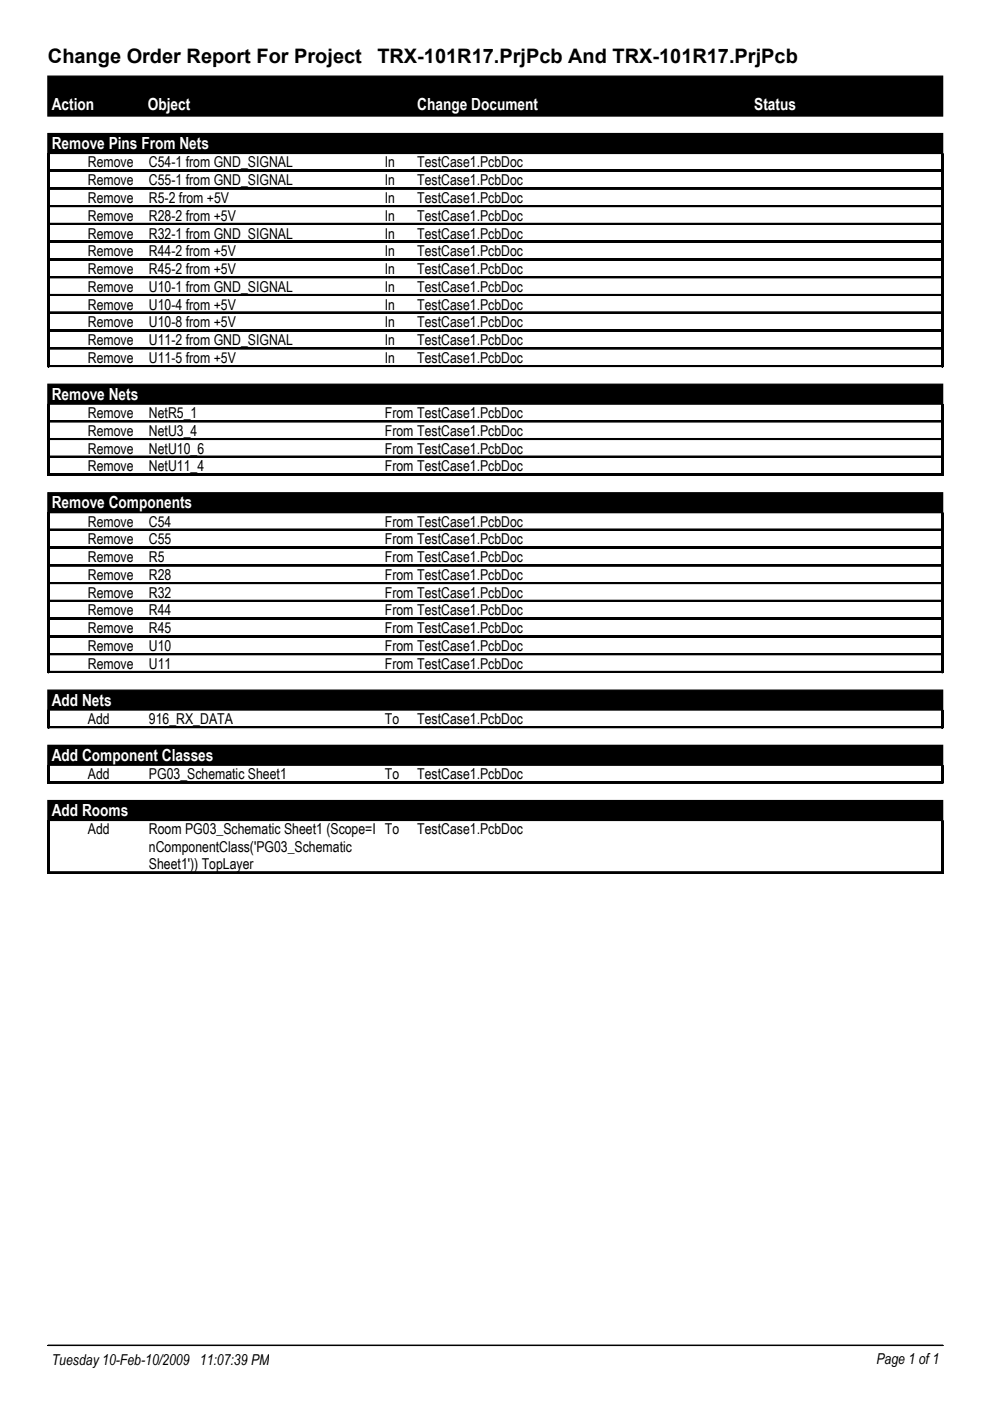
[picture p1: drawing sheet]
<svg xmlns="http://www.w3.org/2000/svg" width="210mm" height="297mm" viewBox="0 0 210 297" stroke-linecap="round" stroke-linejoin="round" font-family="sans-serif">
<defs><g id="words">
<g font-size="4.2">
<text x="10.2" y="13.4">Change Order Report For Project</text>
<text x="80" y="13.4">TRX-101R17.PrjPcb And TRX-101R17.PrjPcb</text>
</g>
<g font-size="3.5" fill="#fff">
<text x="11" y="23.4">Action</text>
<text x="31.3" y="23.4">Object</text>
<text x="88.5" y="23.4">Change Document</text>
<text x="159.9" y="23.4">Status</text>
<text x="11" y="31.6">Remove Pins From Nets</text>
<text x="11" y="84.7">Remove Nets</text>
<text x="11" y="107.7">Remove Components</text>
<text x="11" y="149.6">Add Nets</text>
<text x="11" y="161.3">Add Component Classes</text>
<text x="11" y="173">Add Rooms</text>
</g>
<g font-size="3.2">
<text x="18.6" y="35.5">Remove</text>
<text x="31.6" y="35.5">C54-1 from GND_SIGNAL</text>
<text x="81.6" y="35.5">In</text>
<text x="88.5" y="35.5">TestCase1.PcbDoc</text>
<text x="18.6" y="39.3">Remove</text>
<text x="31.6" y="39.3">C55-1 from GND_SIGNAL</text>
<text x="81.6" y="39.3">In</text>
<text x="88.5" y="39.3">TestCase1.PcbDoc</text>
<text x="18.6" y="43">Remove</text>
<text x="18.6" y="46.8">Remove</text>
<text x="31.6" y="43">R5-2 from +5V</text>
<text x="31.6" y="46.8">R28-2 from +5V</text>
<text x="81.6" y="43">In</text>
<text x="81.6" y="46.8">In</text>
<text x="88.5" y="43">TestCase1.PcbDoc</text>
<text x="88.5" y="46.8">TestCase1.PcbDoc</text>
<text x="18.6" y="50.6">Remove</text>
<text x="31.6" y="50.6">R32-1 from GND_SIGNAL</text>
<text x="81.6" y="50.6">In</text>
<text x="88.5" y="50.6">TestCase1.PcbDoc</text>
<text x="18.6" y="54.3">Remove</text>
<text x="18.6" y="58.1">Remove</text>
<text x="31.6" y="54.3">R44-2 from +5V</text>
<text x="31.6" y="58.1">R45-2 from +5V</text>
<text x="81.6" y="54.3">In</text>
<text x="81.6" y="58.1">In</text>
<text x="88.5" y="54.3">TestCase1.PcbDoc</text>
<text x="88.5" y="58.1">TestCase1.PcbDoc</text>
<text x="18.6" y="61.9">Remove</text>
<text x="18.6" y="65.6">Remove</text>
<text x="31.6" y="61.9">U10-1 from GND_SIGNAL</text>
<text x="31.6" y="65.6">U10-4 from +5V</text>
<text x="81.6" y="61.9">In</text>
<text x="81.6" y="65.6">In</text>
<text x="88.5" y="61.9">TestCase1.PcbDoc</text>
<text x="88.5" y="65.6">TestCase1.PcbDoc</text>
<text x="18.6" y="69.4">Remove</text>
<text x="31.6" y="69.4">U10-8 from +5V</text>
<text x="81.6" y="69.4">In</text>
<text x="88.5" y="69.4">TestCase1.PcbDoc</text>
<text x="18.6" y="73.2">Remove</text>
<text x="18.6" y="76.9">Remove</text>
<text x="31.6" y="73.2">U11-2 from GND_SIGNAL</text>
<text x="31.6" y="76.9">U11-5 from +5V</text>
<text x="81.6" y="73.2">In</text>
<text x="81.6" y="76.9">In</text>
<text x="88.5" y="73.2">TestCase1.PcbDoc</text>
<text x="88.5" y="76.9">TestCase1.PcbDoc</text>
<text x="18.6" y="88.6">Remove</text>
<text x="31.6" y="88.6">NetR5_1</text>
<text x="81.6" y="88.6">From TestCase1.PcbDoc</text>
<text x="18.6" y="92.4">Remove</text>
<text x="31.6" y="92.4">NetU3_4</text>
<text x="81.6" y="92.4">From TestCase1.PcbDoc</text>
<text x="18.6" y="96.2">Remove</text>
<text x="18.6" y="99.9">Remove</text>
<text x="31.6" y="96.2">NetU10_6</text>
<text x="31.6" y="99.9">NetU11_4</text>
<text x="81.6" y="96.2">From TestCase1.PcbDoc</text>
<text x="81.6" y="99.9">From TestCase1.PcbDoc</text>
<text x="18.6" y="111.7">Remove</text>
<text x="31.6" y="111.7">C54</text>
<text x="81.6" y="111.7">From TestCase1.PcbDoc</text>
<text x="18.6" y="115.4">Remove</text>
<text x="18.6" y="119.2">Remove</text>
<text x="31.6" y="115.4">C55</text>
<text x="31.6" y="119.2">R5</text>
<text x="81.6" y="115.4">From TestCase1.PcbDoc</text>
<text x="81.6" y="119.2">From TestCase1.PcbDoc</text>
<text x="18.6" y="123">Remove</text>
<text x="31.6" y="123">R28</text>
<text x="81.6" y="123">From TestCase1.PcbDoc</text>
<text x="18.6" y="126.7">Remove</text>
<text x="18.6" y="130.5">Remove</text>
<text x="31.6" y="126.7">R32</text>
<text x="31.6" y="130.5">R44</text>
<text x="81.6" y="126.7">From TestCase1.PcbDoc</text>
<text x="81.6" y="130.5">From TestCase1.PcbDoc</text>
<text x="18.6" y="134.3">Remove</text>
<text x="31.6" y="134.3">R45</text>
<text x="81.6" y="134.3">From TestCase1.PcbDoc</text>
<text x="18.6" y="138">Remove</text>
<text x="18.6" y="141.8">Remove</text>
<text x="31.6" y="138">U10</text>
<text x="31.6" y="141.8">U11</text>
<text x="81.6" y="138">From TestCase1.PcbDoc</text>
<text x="81.6" y="141.8">From TestCase1.PcbDoc</text>
<text x="18.6" y="153.5">Add</text>
<text x="31.6" y="153.5">916_RX_DATA</text>
<text x="81.6" y="153.5">To</text>
<text x="88.5" y="153.5">TestCase1.PcbDoc</text>
<text x="18.6" y="165.2">Add</text>
<text x="31.6" y="165.2">PG03_Schematic Sheet1</text>
<text x="81.6" y="165.2">To</text>
<text x="88.5" y="165.2">TestCase1.PcbDoc</text>
<text x="18.6" y="176.9">Add</text>
<text x="31.6" y="176.9">Room PG03_Schematic Sheet1 (Scope=I To</text>
<text x="88.5" y="176.9">TestCase1.PcbDoc</text>
<text x="31.6" y="180.6">nComponentClass('PG03_Schematic</text>
<text x="31.6" y="184.2">Sheet1')) TopLayer</text>
<text x="11" y="289.5">Tuesday 10-Feb-10/2009 11:07:39 PM</text>
<text x="185.8" y="289.2">Page 1 of 1</text>
</g>
</g></defs>
<g fill="#000" stroke="#000" stroke-width=".28">
<path d="M10.2 16.2h189.7v8.4h-189.7z" fill-rule="evenodd"/>
<path d="M10.2 28.3h189.7v4.2h-189.7z" fill-rule="evenodd"/>
<path d="M10.2 81.5h189.7v4.2h-189.7z" fill-rule="evenodd"/>
<path d="M10.2 104.5h189.7v4.2h-189.7z" fill-rule="evenodd"/>
<path d="M10.2 146.3h189.7v4.2h-189.7z" fill-rule="evenodd"/>
<path d="M10.2 158h189.7v4.2h-189.7z" fill-rule="evenodd"/>
<path d="M10.2 169.7h189.7v4.2h-189.7z" fill-rule="evenodd"/>
</g>
<g fill="none" stroke="#000" stroke-width=".21">
<path d="M10.2 36.2h189.7M10.2 36.1h189.7M10.2 36h189.7M10.2 32.6v45.2M10.2 39.9h189.7M10.2 39.8h189.7M10.3 32.6v45.2M10.4 32.6v45.2M199.7 32.6v45.2M199.8 32.6v45.2M199.9 32.6v45.2M10.2 40h189.7"/>
<path d="M10.2 43.8h189.7M10.2 43.7h189.7M10.2 43.6h189.7M10.2 47.6h189.7M10.2 47.5h189.7M10.2 47.4h189.7M10.2 47.3h189.7M10.2 51.4h189.7M10.2 51.3h189.7M10.2 51.2h189.7M10.2 51.1h189.7M10.2 55.1h189.7"/>
<path d="M10.2 55h189.7M10.2 54.9h189.7M10.2 58.9h189.7M10.2 58.8h189.7M10.2 58.7h189.7M10.2 62.6h189.7M10.2 62.5h189.7M10.2 62.4h189.7M10.2 66.4h189.7M10.2 66.3h189.7M10.2 66.2h189.7M10.2 70.2h189.7"/>
<path d="M10.2 70.1h189.7M10.2 70h189.7M10.2 73.9h189.7M10.2 73.8h189.7M10.2 73.7h189.7M10.2 77.7h189.7M10.2 77.6h189.7M10.2 77.5h189.7M10.2 85.7v15.1M10.2 89.4h189.7M10.2 89.3h189.7M10.2 89.2h189.7"/>
<path d="M10.2 93.2h189.7M10.2 93.1h189.7M10.2 93h189.7M10.2 96.9h189.7M10.2 96.8h189.7M10.2 96.7h189.7M10.3 85.7v15.1M10.4 85.7v15.1M199.7 85.7v15.1M199.8 85.7v15.1M199.9 85.7v15.1M10.2 108.7v33.9"/>
<path d="M10.2 100.7h189.7M10.2 100.6h189.7M10.2 100.5h189.7M10.2 112.4h189.7M10.2 112.3h189.7M10.2 112.2h189.7M10.2 116.2h189.7M10.2 116.1h189.7M10.2 116h189.7M10.2 119.9h189.7M10.2 119.8h189.7M10.2 119.7h189.7"/>
<path d="M10.3 108.7v33.9M10.4 108.7v33.9M199.7 108.7v33.9M199.8 108.7v33.9M199.9 108.7v33.9M10.2 123.7h189.7M10.2 123.6h189.7M10.2 123.5h189.7M10.2 127.5h189.7M10.2 127.4h189.7M10.2 127.3h189.7M10.2 131.3h189.7"/>
<path d="M10.2 131.2h189.7M10.2 131.1h189.7M10.2 131h189.7M10.2 135h189.7M10.2 134.9h189.7M10.2 134.8h189.7M10.2 138.8h189.7M10.2 138.7h189.7M10.2 138.6h189.7M10.2 150.6v3.7h189.7v-3.7M10.2 142.6h189.7M10.2 142.5h189.7"/>
<path d="M10.2 142.4h189.7M10.2 142.3h189.7M10.2 154.2h189.7M10.2 154.1h189.7M10.2 150.6v3.7M10.3 150.6v3.7M10.4 150.6v3.7M199.7 150.6v3.7M199.8 150.6v3.7M199.9 150.6v3.7M10.2 162.3v3.7h189.7v-3.7M10.2 174v11.1h189.7v-11.1"/>
<path d="M10.2 165.9h189.7M10.2 165.8h189.7M10.2 162.3v3.7M10.2 174v11.1M10.3 162.3v3.7M10.3 174v11.1M10.4 162.3v3.7M10.4 174v11.1M199.7 162.3v3.7M199.7 174v11.1M199.8 162.3v3.7M199.8 174v11.1"/>
<path d="M199.9 162.3v3.7M199.9 174v11.1M10.2 185.1h189.7M10.2 185h189.7M10.2 184.9h189.7M10.2 285.2h189.7M10.2 285.3h189.7"/>
</g>
<use href="#words"/>
</svg>
